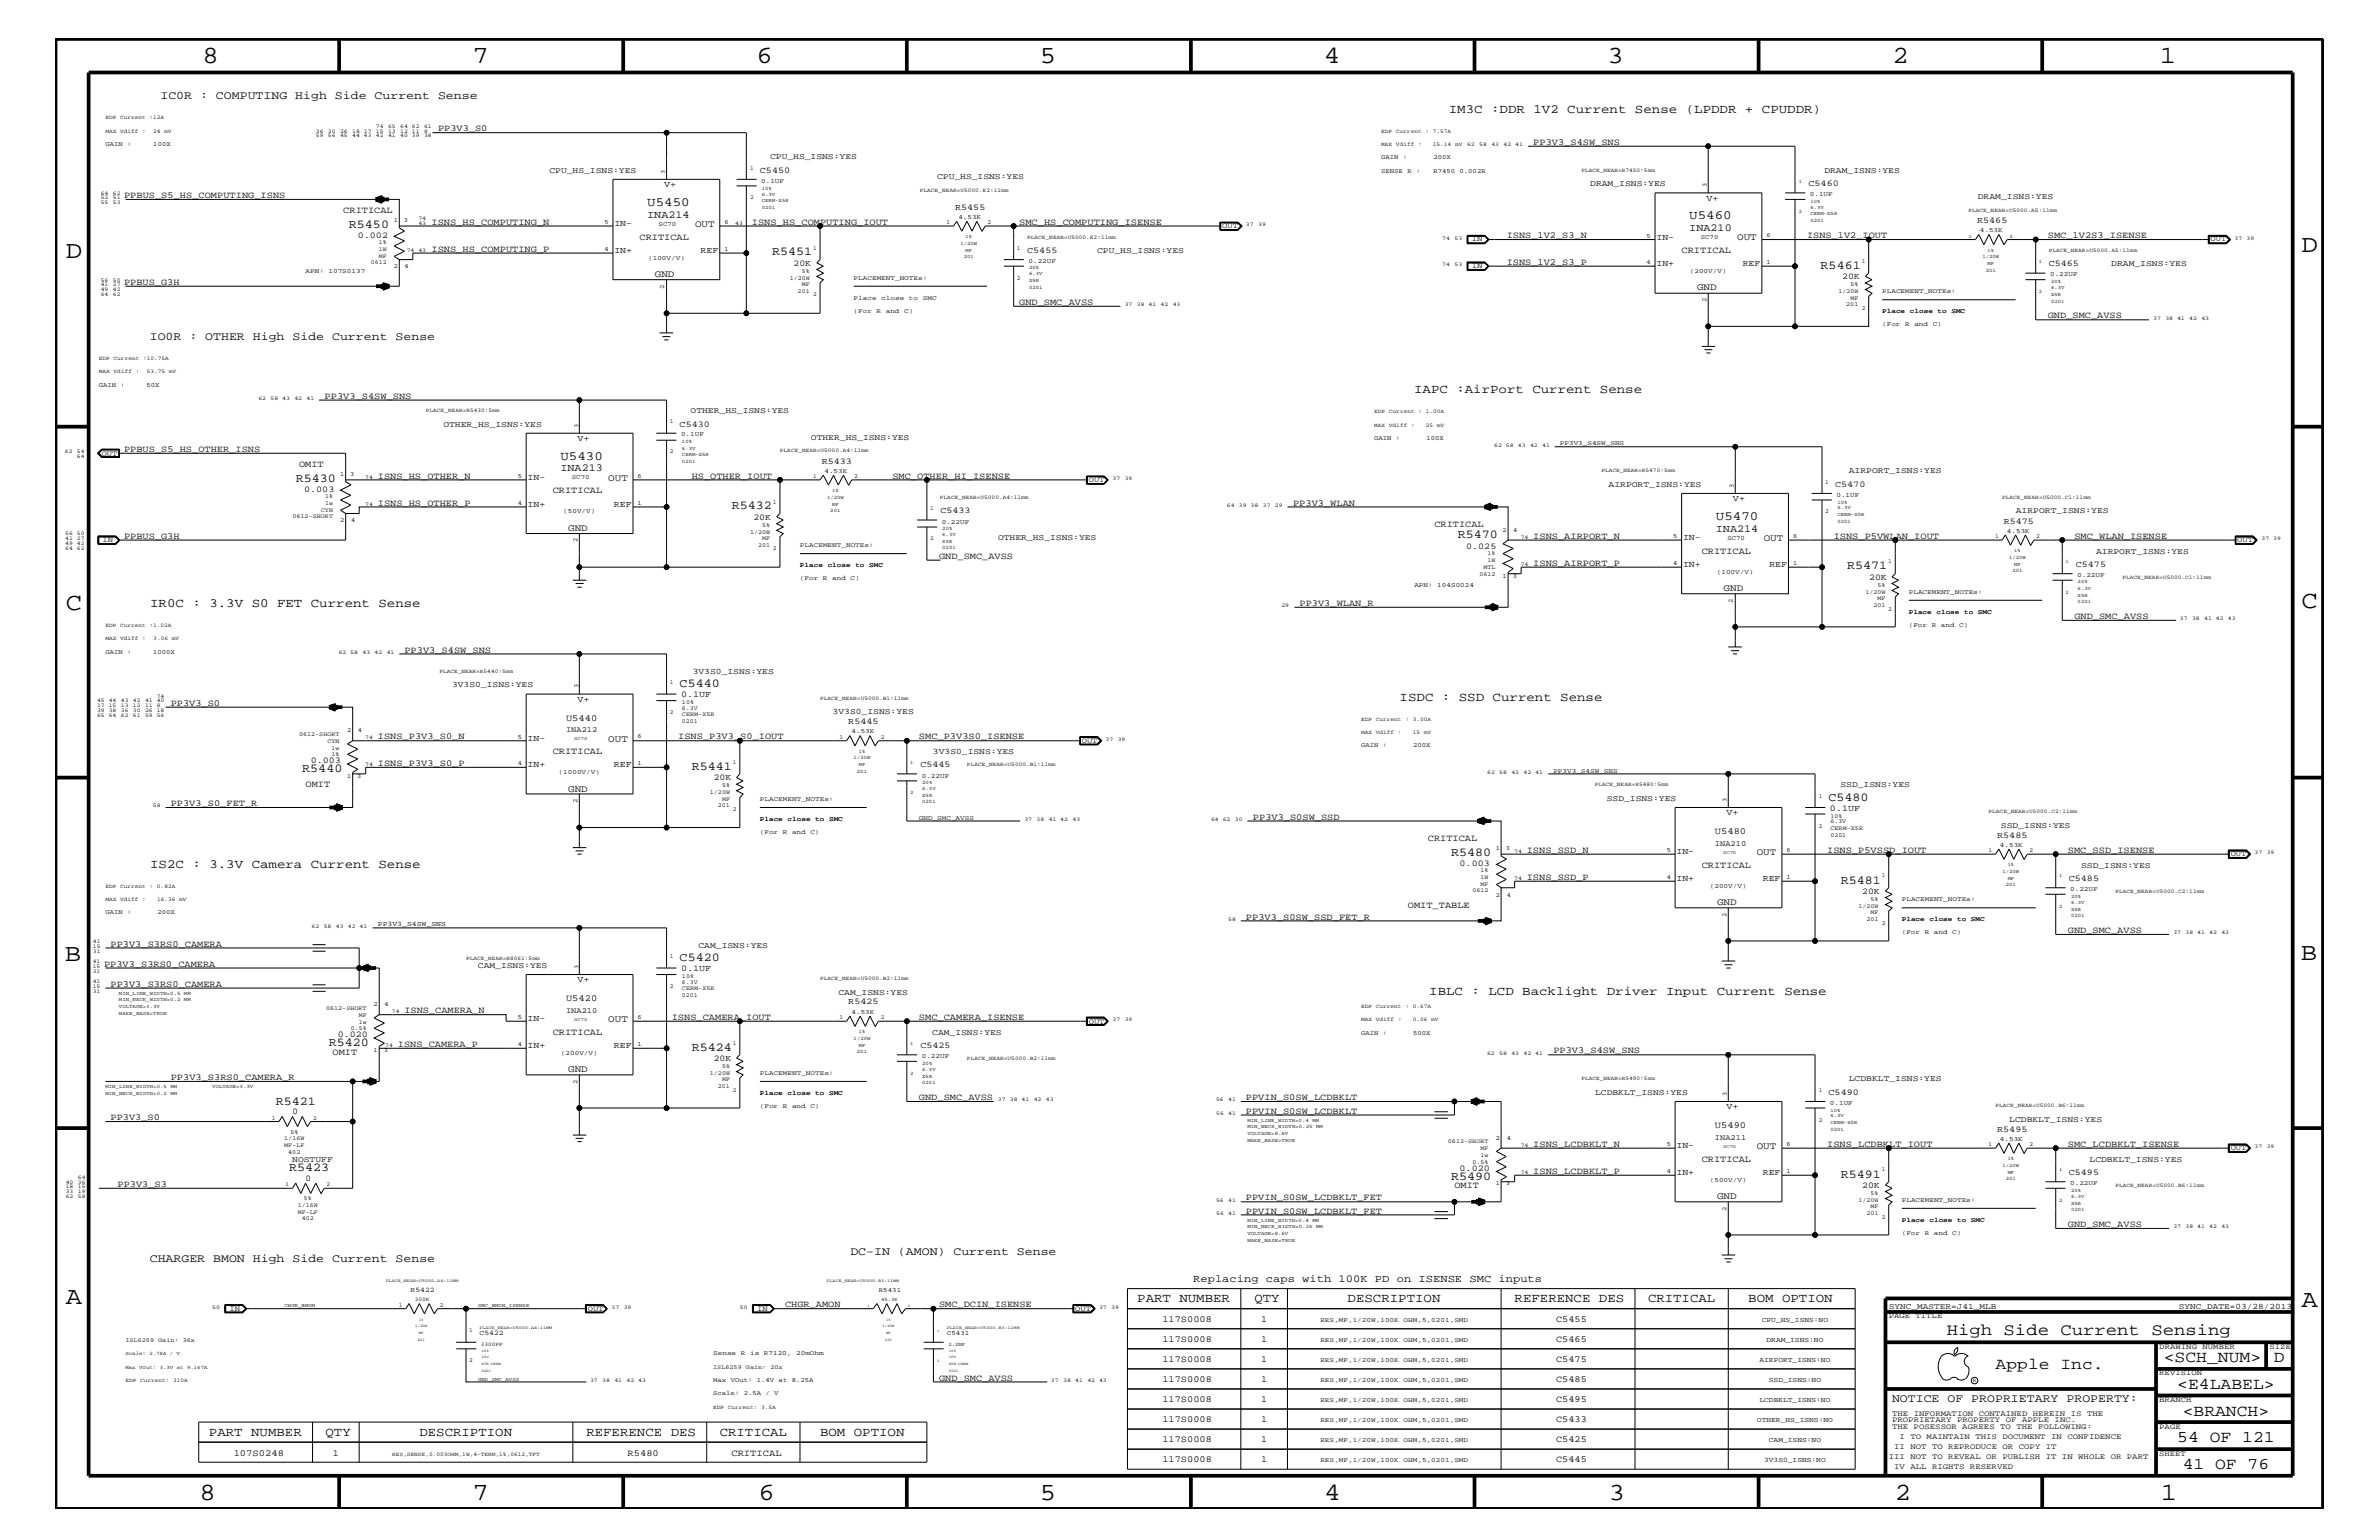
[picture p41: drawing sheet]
<svg xmlns="http://www.w3.org/2000/svg" width="432mm" height="279mm" viewBox="0 0 432 279" stroke-linecap="round" stroke-linejoin="round" font-family="sans-serif">
<defs><g id="words">
<g font-size="4.5">
<text x="36.7" y="11.5">8</text>
<text x="85.8" y="11.5">7</text>
<text x="137.3" y="11.5">6</text>
<text x="188.7" y="11.5">5</text>
<text x="240.3" y="11.5">4</text>
<text x="291.8" y="11.5">3</text>
<text x="343.5" y="11.5">2</text>
<text x="392" y="11.5">1</text>
<text x="11.9" y="46.8">D</text>
<text x="417.7" y="45.7">D</text>
<text x="11.9" y="110.6">C</text>
<text x="417.8" y="110.3">C</text>
<text x="11.8" y="174.3">B</text>
<text x="417.6" y="174.2">B</text>
<text x="11.9" y="236.7">A</text>
<text x="417.8" y="237.1">A</text>
<text x="36.2" y="272.1">8</text>
<text x="85.8" y="272.1">7</text>
<text x="137.7" y="272.1">6</text>
<text x="188.7" y="272.1">5</text>
<text x="240.4" y="272.1">4</text>
<text x="292" y="272.1">3</text>
<text x="343.9" y="272.1">2</text>
<text x="392.2" y="272.1">1</text>
</g>
<g font-size="3">
<text x="353.4" y="242.3">High Side Current Sensing</text>
<text x="362.2" y="248.4">Apple Inc.</text>
<text x="392.7" y="247.1">&lt;SCH_NUM&gt;</text>
<text x="395.2" y="252">&lt;E4LABEL&gt;</text>
<text x="412.7" y="247.1">D</text>
<text x="396.2" y="256.8">&lt;BRANCH&gt;</text>
<text x="395.2" y="261.6">54 OF 121</text>
<text x="396.2" y="266.6">41 OF 76</text>
</g>
<g font-size="2.3">
<text x="263" y="20.4">IM3C :DDR 1V2 Current Sense (LPDDR + CPUDDR)</text>
<text x="117.5" y="37.4">U5450</text>
<text x="306.6" y="39.8">U5460</text>
<text x="256.7" y="71.3">IAPC :AirPort Current Sense</text>
<text x="101.7" y="83.5">U5430</text>
<text x="311.4" y="94.3">U5470</text>
<text x="27.3" y="110.2">IR0C : 3.3V S0 FET Current Sense</text>
<text x="254" y="127.1">ISDC : SSD Current Sense</text>
<text x="27.3" y="157.4">IS2C : 3.3V Camera Current Sense</text>
<text x="259.4" y="180.5">IBLC : LCD Backlight Driver Input Current Sense</text>
<text x="206.4" y="236.2">PART NUMBER</text>
<text x="227.7" y="236.2">QTY</text>
<text x="244.6" y="236.2">DESCRIPTION</text>
<text x="274.9" y="236.2">REFERENCE DES</text>
<text x="299.1" y="236.2">CRITICAL</text>
<text x="317.3" y="236.2">BOM OPTION</text>
<text x="37.9" y="260.5">PART NUMBER</text>
<text x="59.1" y="260.5">QTY</text>
<text x="76.1" y="260.5">DESCRIPTION</text>
<text x="106.4" y="260.5">REFERENCE DES</text>
<text x="130.6" y="260.5">CRITICAL</text>
<text x="148.8" y="260.5">BOM OPTION</text>
</g>
<g font-size="2.2">
<text x="63.3" y="41.4">R5450</text>
<text x="140.1" y="46.3">R5451</text>
<text x="330.5" y="48.8">R5461</text>
<text x="53.7" y="87.5">R5430</text>
<text x="132.8" y="92.4">R5432</text>
<text x="264.6" y="97.6">R5470</text>
<text x="335.3" y="103.3">R5471</text>
<text x="123.4" y="124.7">C5440</text>
<text x="54.9" y="140.1">R5440</text>
<text x="125.6" y="139.7">R5441</text>
<text x="331.9" y="145.3">C5480</text>
<text x="263.4" y="155.4">R5480</text>
<text x="334.1" y="160.3">R5481</text>
<text x="123.4" y="174.4">C5420</text>
<text x="59.7" y="189.8">R5420</text>
<text x="125.6" y="190.6">R5424</text>
<text x="50" y="200.4">R5421</text>
<text x="52.5" y="212.5">R5423</text>
<text x="263.4" y="214.1">R5490</text>
<text x="334.1" y="213.6">R5491</text>
</g>
<g font-size="2.1">
<text x="29.1" y="18">IC0R : COMPUTING High Side Current Sense</text>
<text x="27.2" y="61.7">IO0R : OTHER High Side Current Sense</text>
<text x="154.3" y="227.7">DC-IN (AMON) Current Sense</text>
<text x="27.2" y="229">CHARGER BMON High Side Current Sense</text>
<text x="343.4" y="254.4">NOTICE OF PROPRIETARY PROPERTY:</text>
</g>
<g font-size="1.9">
<text x="117.5" y="39.5">INA214</text>
<text x="306.6" y="41.9">INA210</text>
<text x="101.7" y="85.5">INA213</text>
<text x="311.4" y="96.5">INA214</text>
<text x="216.6" y="232.6">Replacing caps with 100K PD on ISENSE SMC inputs</text>
</g>
<g font-size="1.8">
<text x="126.2" y="41.2">OUT</text>
<text x="315.3" y="43.6">OUT</text>
<text x="118.9" y="50.3">GND</text>
<text x="308" y="52.7">GND</text>
<text x="110.4" y="87.2">OUT</text>
<text x="103.1" y="96.4">GND</text>
<text x="320.1" y="98.2">OUT</text>
<text x="312.8" y="107.2">GND</text>
<text x="110.4" y="134.6">OUT</text>
<text x="103.1" y="143.6">GND</text>
<text x="318.9" y="155.1">OUT</text>
<text x="311.7" y="164.2">GND</text>
<text x="110.4" y="185.4">OUT</text>
<text x="103.1" y="194.5">GND</text>
<text x="318.9" y="208.5">OUT</text>
<text x="311.7" y="217.5">GND</text>
</g>
<g font-size="1.7">
<text x="79.5" y="23.8">PP3V3_S0</text>
<text x="278.3" y="26.3">PP3V3_S4SW_SNS</text>
<text x="22.5" y="35.9">PPBUS_S5_HS_COMPUTING_ISNS</text>
<text x="62.3" y="38.6">CRITICAL</text>
<text x="78.3" y="40.8">ISNS_HS_COMPUTING_N</text>
<text x="136.5" y="40.8">ISNS_HS_COMPUTING_IOUT</text>
<text x="185" y="40.8">SMC_HS_COMPUTING_ISENSE</text>
<text x="78.3" y="45.7">ISNS_HS_COMPUTING_P</text>
<text x="116.1" y="43.5">CRITICAL</text>
<text x="273.5" y="43.2">ISNS_1V2_S3_N</text>
<text x="305.2" y="45.9">CRITICAL</text>
<text x="328" y="43.2">ISNS_1V2_IOUT</text>
<text x="371.7" y="43.2">SMC_1V2S3_ISENSE</text>
<text x="22.5" y="51.7">PPBUS_G3H</text>
<text x="273.5" y="48">ISNS_1V2_S3_P</text>
<text x="185" y="55.3">GND_SMC_AVSS</text>
<text x="371.7" y="57.8">GND_SMC_AVSS</text>
<text x="58.9" y="72.3">PP3V3_S4SW_SNS</text>
<text x="22.5" y="82">PPBUS_S5_HS_OTHER_ISNS</text>
<text x="54.3" y="84.7">OMIT</text>
<text x="68.6" y="86.9">ISNS_HS_OTHER_N</text>
<text x="100.3" y="89.5">CRITICAL</text>
<text x="125.6" y="86.9">HS_OTHER_IOUT</text>
<text x="162" y="86.9">SMC_OTHER_HI_ISENSE</text>
<text x="68.6" y="91.7">ISNS_HS_OTHER_P</text>
<text x="234.7" y="91.7">PP3V3_WLAN</text>
<text x="260.3" y="95.6">CRITICAL</text>
<text x="22.5" y="97.7">PPBUS_G3H</text>
<text x="170.4" y="101.4">GND_SMC_AVSS</text>
<text x="278.3" y="97.7">ISNS_AIRPORT_N</text>
<text x="308.9" y="100.4">CRITICAL</text>
<text x="332.8" y="97.7">ISNS_P5VWLAN_IOUT</text>
<text x="376.5" y="97.7">SMC_WLAN_ISENSE</text>
<text x="278.3" y="102.6">ISNS_AIRPORT_P</text>
<text x="235.9" y="109.9">PP3V3_WLAN_R</text>
<text x="376.5" y="112.3">GND_SMC_AVSS</text>
<text x="73.4" y="118.4">PP3V3_S4SW_SNS</text>
<text x="31" y="128">PP3V3_S0</text>
<text x="102.7" y="130.8">U5440</text>
<text x="68.6" y="134.1">ISNS_P3V3_S0_N</text>
<text x="100.3" y="136.8">CRITICAL</text>
<text x="123.1" y="134.1">ISNS_P3V3_S0_IOUT</text>
<text x="166.8" y="134.1">SMC_P3V3S0_ISENSE</text>
<text x="55.5" y="142.9">OMIT</text>
<text x="68.6" y="139">ISNS_P3V3_S0_P</text>
<text x="31" y="146.2">PP3V3_S0_FET_R</text>
<text x="227.4" y="148.7">PP3V3_S0SW_SSD</text>
<text x="259.2" y="152.6">CRITICAL</text>
<text x="277.1" y="154.7">ISNS_SSD_N</text>
<text x="311.3" y="151.3">U5480</text>
<text x="331.6" y="154.7">ISNS_P5VSSD_IOUT</text>
<text x="375.3" y="154.7">SMC_SSD_ISENSE</text>
<text x="277.1" y="159.6">ISNS_SSD_P</text>
<text x="308.9" y="157.4">CRITICAL</text>
<text x="226.1" y="166.9">PP3V3_S0SW_SSD_FET_R</text>
<text x="255.5" y="164.7">OMIT_TABLE</text>
<text x="20.1" y="171.7">PP3V3_S3RS0_CAMERA</text>
<text x="375.3" y="169.3">GND_SMC_AVSS</text>
<text x="18.9" y="175.4">PP3V3_S3RS0_CAMERA</text>
<text x="20.1" y="179">PP3V3_S3RS0_CAMERA</text>
<text x="73.4" y="183.8">ISNS_CAMERA_N</text>
<text x="102.7" y="181.6">U5420</text>
<text x="121.9" y="185">ISNS_CAMERA_IOUT</text>
<text x="166.8" y="185">SMC_CAMERA_ISENSE</text>
<text x="60.4" y="191.4">OMIT</text>
<text x="72.2" y="189.9">ISNS_CAMERA_P</text>
<text x="100.3" y="187.7">CRITICAL</text>
<text x="281.9" y="191.1">PP3V3_S4SW_SNS</text>
<text x="31" y="195.9">PP3V3_S3RS0_CAMERA_R</text>
<text x="20.1" y="203.2">PP3V3_S0</text>
<text x="166.8" y="199.6">GND_SMC_AVSS</text>
<text x="226.1" y="199.6">PPVIN_S0SW_LCDBKLT</text>
<text x="226.1" y="202">PPVIN_S0SW_LCDBKLT</text>
<text x="278.3" y="208.1">ISNS_LCDBKLT_N</text>
<text x="311.3" y="204.7">U5490</text>
<text x="331.6" y="208.1">ISNS_LCDBKLT_IOUT</text>
<text x="375.3" y="208.1">SMC_LCDBKLT_ISENSE</text>
<text x="21.3" y="215.3">PP3V3_S3</text>
<text x="264" y="215.6">OMIT</text>
<text x="278.3" y="213">ISNS_LCDBKLT_P</text>
<text x="308.9" y="210.8">CRITICAL</text>
<text x="226.1" y="217.8">PPVIN_S0SW_LCDBKLT_FET</text>
<text x="226.1" y="220.2">PPVIN_S0SW_LCDBKLT_FET</text>
<text x="375.3" y="222.6">GND_SMC_AVSS</text>
<text x="142.5" y="237.2">CHGR_AMON</text>
<text x="170.4" y="237.2">SMC_DCIN_ISENSE</text>
<text x="211" y="239.9">117S0008</text>
<text x="228.9" y="239.9">1</text>
<text x="282.4" y="239.9">C5455</text>
<text x="211" y="243.5">117S0008</text>
<text x="228.9" y="243.5">1</text>
<text x="282.4" y="243.5">C5465</text>
<text x="170.4" y="250.6">GND_SMC_AVSS</text>
<text x="211" y="250.7">117S0008</text>
<text x="211" y="247.1">117S0008</text>
<text x="228.9" y="250.7">1</text>
<text x="228.9" y="247.1">1</text>
<text x="282.4" y="250.7">C5485</text>
<text x="282.4" y="247.1">C5475</text>
<text x="211" y="254.4">117S0008</text>
<text x="228.9" y="254.4">1</text>
<text x="282.4" y="254.4">C5495</text>
<text x="211" y="258">117S0008</text>
<text x="211" y="261.6">117S0008</text>
<text x="228.9" y="258">1</text>
<text x="228.9" y="261.6">1</text>
<text x="282.4" y="258">C5433</text>
<text x="282.4" y="261.6">C5425</text>
<text x="42.4" y="264.1">107S0248</text>
<text x="60.4" y="264.1">1</text>
<text x="113.9" y="264.1">R5480</text>
<text x="132.8" y="264.1">CRITICAL</text>
<text x="211" y="265.3">117S0008</text>
<text x="228.9" y="265.3">1</text>
<text x="282.4" y="265.3">C5445</text>
</g>
<g font-size="1.6">
<text x="120.6" y="34">V+</text>
<text x="137.9" y="31.4">C5450</text>
<text x="328.3" y="33.7">C5460</text>
<text x="111.5" y="41">IN-</text>
<text x="173.4" y="38">R5455</text>
<text x="309.7" y="36.4">V+</text>
<text x="358.9" y="40.4">R5465</text>
<text x="64.9" y="43.1">0.002</text>
<text x="111.5" y="45.9">IN+</text>
<text x="127.2" y="45.9">REF</text>
<text x="186.4" y="45.9">C5455</text>
<text x="300.7" y="43.5">IN-</text>
<text x="144" y="48.2">20K</text>
<text x="300.7" y="48.3">IN+</text>
<text x="316.3" y="48.3">REF</text>
<text x="334.3" y="50.7">20K</text>
<text x="371.9" y="48.3">C5465</text>
<text x="123.4" y="77.4">C5430</text>
<text x="104.8" y="80">V+</text>
<text x="55.2" y="89.2">0.003</text>
<text x="95.8" y="87.1">IN-</text>
<text x="149.1" y="84.1">R5433</text>
<text x="333.1" y="88.3">C5470</text>
<text x="95.8" y="92">IN+</text>
<text x="111.4" y="92">REF</text>
<text x="136.7" y="94.3">20K</text>
<text x="170.7" y="93.2">C5433</text>
<text x="314.5" y="91">V+</text>
<text x="363.7" y="95">R5475</text>
<text x="266.1" y="99.6">0.025</text>
<text x="305.5" y="98">IN-</text>
<text x="305.5" y="102.9">IN+</text>
<text x="321.2" y="102.9">REF</text>
<text x="339.3" y="105.2">20K</text>
<text x="376.8" y="102.9">C5475</text>
<text x="104.8" y="127.4">V+</text>
<text x="123.6" y="126.5">0.1UF</text>
<text x="154" y="131.3">R5445</text>
<text x="95.8" y="134.4">IN-</text>
<text x="56.4" y="138.4">0.003</text>
<text x="95.8" y="139.2">IN+</text>
<text x="111.4" y="139.2">REF</text>
<text x="129.5" y="141.5">20K</text>
<text x="167" y="139.2">C5445</text>
<text x="313.4" y="147.9">V+</text>
<text x="332.1" y="147.1">0.1UF</text>
<text x="304.3" y="155">IN-</text>
<text x="362.5" y="152">R5485</text>
<text x="264.9" y="157.1">0.003</text>
<text x="304.3" y="159.9">IN+</text>
<text x="320" y="159.9">REF</text>
<text x="375.5" y="159.9">C5485</text>
<text x="338" y="162.2">20K</text>
<text x="104.8" y="178.3">V+</text>
<text x="123.6" y="176.2">0.1UF</text>
<text x="95.8" y="185.3">IN-</text>
<text x="154" y="182.2">R5425</text>
<text x="61.3" y="188.1">0.020</text>
<text x="95.8" y="190.2">IN+</text>
<text x="111.4" y="190.2">REF</text>
<text x="167" y="190.2">C5425</text>
<text x="129.5" y="192.5">20K</text>
<text x="53.1" y="202.1">0</text>
<text x="313.4" y="201.3">V+</text>
<text x="331.9" y="198.7">C5490</text>
<text x="304.3" y="208.3">IN-</text>
<text x="362.5" y="205.3">R5495</text>
<text x="55.5" y="214.2">0</text>
<text x="264.9" y="212.4">0.020</text>
<text x="304.3" y="213.2">IN+</text>
<text x="320" y="213.2">REF</text>
<text x="338" y="215.5">20K</text>
<text x="375.5" y="213.2">C5495</text>
</g>
<g font-size="1.5">
<text x="139.8" y="28.9">CPU_HS_ISNS:YES</text>
<text x="99.7" y="31.4">CPU_HS_ISNS:YES</text>
<text x="170.1" y="32.5">CPU_HS_ISNS:YES</text>
<text x="288.6" y="33.7">DRAM_ISNS:YES</text>
<text x="331.1" y="31.4">DRAM_ISNS:YES</text>
<text x="359" y="36.2">DRAM_ISNS:YES</text>
<text x="199.1" y="45.9">CPU_HS_ISNS:YES</text>
<text x="383.2" y="48.3">DRAM_ISNS:YES</text>
<text x="80.5" y="77.4">OTHER_HS_ISNS:YES</text>
<text x="125.3" y="75">OTHER_HS_ISNS:YES</text>
<text x="147.2" y="79.9">OTHER_HS_ISNS:YES</text>
<text x="292" y="88.3">AIRPORT_ISNS:YES</text>
<text x="335.6" y="85.9">AIRPORT_ISNS:YES</text>
<text x="365.9" y="93.2">AIRPORT_ISNS:YES</text>
<text x="181.1" y="98">OTHER_HS_ISNS:YES</text>
<text x="380.4" y="100.4">AIRPORT_ISNS:YES</text>
<text x="82" y="124.7">3V3S0_ISNS:YES</text>
<text x="125.7" y="122.3">3V3S0_ISNS:YES</text>
<text x="151.1" y="129.6">3V3S0_ISNS:YES</text>
<text x="169.3" y="136.8">3V3S0_ISNS:YES</text>
<text x="334.1" y="142.9">SSD_ISNS:YES</text>
<text x="291.6" y="145.3">SSD_ISNS:YES</text>
<text x="363.2" y="150.1">SSD_ISNS:YES</text>
<text x="377.7" y="157.4">SSD_ISNS:YES</text>
<text x="126.8" y="172">CAM_ISNS:YES</text>
<text x="86.7" y="175.6">CAM_ISNS:YES</text>
<text x="152.2" y="180.5">CAM_ISNS:YES</text>
<text x="169.2" y="187.7">CAM_ISNS:YES</text>
<text x="335.6" y="196.2">LCDBKLT_ISNS:YES</text>
<text x="289.5" y="198.7">LCDBKLT_ISNS:YES</text>
<text x="364.7" y="203.5">LCDBKLT_ISNS:YES</text>
<text x="53" y="210.8">NOSTUFF</text>
<text x="379.3" y="210.8">LCDBKLT_ISNS:YES</text>
<text x="342.8" y="237.4">SYNC_MASTER=J41_MLB</text>
<text x="395.5" y="237.4">SYNC_DATE=03/28/2013</text>
</g>
<g font-size="1.4">
<text x="221.8" y="41.4">OUT</text>
<text x="267.1" y="43.8">IN</text>
<text x="401.2" y="43.8">OUT</text>
<text x="267.1" y="48.7">IN</text>
<text x="18.5" y="82.7">OUT</text>
<text x="197.6" y="87.5">OUT</text>
<text x="18.6" y="98.4">IN</text>
<text x="406.1" y="98.4">OUT</text>
<text x="102.7" y="132.8">INA212</text>
<text x="196.3" y="134.7">OUT</text>
<text x="311.3" y="153.4">INA210</text>
<text x="404.9" y="155.4">OUT</text>
<text x="102.7" y="183.8">INA210</text>
<text x="197.6" y="185.7">OUT</text>
<text x="311.3" y="206.8">INA211</text>
<text x="404.9" y="208.7">OUT</text>
<text x="41.7" y="237.8">IN</text>
<text x="106.7" y="237.8">OUT</text>
<text x="137.4" y="237.8">IN</text>
<text x="195.2" y="237.8">OUT</text>
<text x="342.8" y="239.2">PAGE TITLE</text>
<text x="391.9" y="244.7">DRAWING NUMBER</text>
<text x="411.9" y="244.7">SIZE</text>
<text x="391.9" y="249.5">REVISION</text>
<text x="343.4" y="256.8">THE INFORMATION CONTAINED HEREIN IS THE</text>
<text x="391.9" y="254.4">BRANCH</text>
<text x="343.4" y="259.3">THE POSESSOR AGREES TO THE FOLLOWING:</text>
<text x="343.4" y="258">PROPRIETARY PROPERTY OF APPLE INC.</text>
<text x="343.8" y="262.9">II NOT TO REPRODUCE OR COPY IT</text>
<text x="344.8" y="261.1">I TO MAINTAIN THIS DOCUMENT IN CONFIDENCE</text>
<text x="391.9" y="259.3">PAGE</text>
<text x="342.8" y="264.7">III NOT TO REVEAL OR PUBLISH IT IN WHOLE OR PART</text>
<text x="343.8" y="266.6">IV ALL RIGHTS RESERVED</text>
<text x="391.9" y="264.1">SHEET</text>
</g>
<g font-size="1.3">
<text x="68.6" y="168.1">PP3V3_S4SW_SNS</text>
<text x="74.5" y="234.4">R5422</text>
<text x="319.8" y="239.9">CPU_HS_ISNS:NO</text>
<text x="87" y="242.3">C5422</text>
<text x="320.6" y="243.5">DRAM_ISNS:NO</text>
<text x="319.4" y="247.1">AIRPORT_ISNS:NO</text>
<text x="321.1" y="250.7">SSD_ISNS:NO</text>
<text x="319.4" y="254.4">LCDBKLT_ISNS:NO</text>
<text x="318.9" y="258">OTHER_HS_ISNS:NO</text>
<text x="321.1" y="261.6">CAM_ISNS:NO</text>
<text x="320.2" y="265.3">3V3S0_ISNS:NO</text>
</g>
<g font-size="1.2">
<text x="19.1" y="26.5">GAIN :</text>
<text x="27.8" y="26.5">100X</text>
<text x="250.7" y="28.9">GAIN :</text>
<text x="260.2" y="28.9">200X</text>
<text x="120.7" y="31.6" transform="rotate(-90 120.7 31.6)">3</text>
<text x="138.2" y="33.1">0.1UF</text>
<text x="250.7" y="31.4">SENSE R :</text>
<text x="260.2" y="31.4">R7450 0.002R</text>
<text x="309.8" y="34" transform="rotate(-90 309.8 34)">3</text>
<text x="328.5" y="35.6">0.1UF</text>
<text x="71.5" y="40.3">1</text>
<text x="73.3" y="40.3">3</text>
<text x="109.7" y="40.7">5</text>
<text x="119.5" y="40.9">SC70</text>
<text x="131.5" y="40.6">6</text>
<text x="173.9" y="39.7">4.53K</text>
<text x="109.7" y="45.5">4</text>
<text x="117.6" y="47.1">(100V/V)</text>
<text x="131.5" y="45.5">1</text>
<text x="186.7" y="47.7">0.22UF</text>
<text x="298.9" y="47.9">4</text>
<text x="298.9" y="43.1">5</text>
<text x="308.7" y="43.4">SC70</text>
<text x="320.6" y="47.9">1</text>
<text x="320.6" y="43">6</text>
<text x="359.4" y="42.1">4.53K</text>
<text x="55.5" y="49.6">APN:</text>
<text x="59.6" y="49.6">107S0137</text>
<text x="71.5" y="48.7">2</text>
<text x="73.4" y="48.7">4</text>
<text x="120.6" y="52.4" transform="rotate(-90 120.6 52.4)">2</text>
<text x="154.9" y="50.7">PLACEMENT_NOTEs:</text>
<text x="306.7" y="49.6">(200V/V)</text>
<text x="341.6" y="53.2">PLACEMENT_NOTEs:</text>
<text x="372.1" y="50.2">0.22UF</text>
<text x="154.9" y="56.8">(For</text>
<text x="154.9" y="54.4">Place</text>
<text x="159.1" y="56.8">R</text>
<text x="160" y="54.4">close</text>
<text x="160.8" y="56.8">and</text>
<text x="164.1" y="56.8">C)</text>
<text x="165" y="54.4">to</text>
<text x="167.5" y="54.4">SMC</text>
<text x="309.7" y="54.8" transform="rotate(-90 309.7 54.8)">2</text>
<text x="341.6" y="56.8">Place</text>
<text x="341.6" y="59.2">(For</text>
<text x="345.8" y="59.2">R</text>
<text x="346.7" y="56.8">close</text>
<text x="347.5" y="59.2">and</text>
<text x="350.8" y="59.2">C)</text>
<text x="351.7" y="56.8">to</text>
<text x="354.2" y="56.8">SMC</text>
<text x="17.9" y="70.1">GAIN :</text>
<text x="26.6" y="70.1">50X</text>
<text x="105" y="77.7" transform="rotate(-90 105 77.7)">3</text>
<text x="123.6" y="79.2">0.1UF</text>
<text x="249.4" y="79.9">GAIN :</text>
<text x="258.9" y="79.9">100X</text>
<text x="283.1" y="80.8">PP3V3_S4SW_SNS</text>
<text x="61.7" y="86.4">1</text>
<text x="63.6" y="86.4">3</text>
<text x="94" y="86.7">5</text>
<text x="103.8" y="87">SC70</text>
<text x="115.7" y="86.6">6</text>
<text x="149.6" y="85.8">4.53K</text>
<text x="314.7" y="88.6" transform="rotate(-90 314.7 88.6)">3</text>
<text x="61.7" y="94.8">2</text>
<text x="63.8" y="94.8">4</text>
<text x="94" y="91.6">4</text>
<text x="102.2" y="93.2">(50V/V)</text>
<text x="115.7" y="91.6">1</text>
<text x="170.9" y="95">0.22UF</text>
<text x="333.3" y="90.1">0.1UF</text>
<text x="104.8" y="98.4" transform="rotate(-90 104.8 98.4)">2</text>
<text x="145.2" y="99.3">PLACEMENT_NOTEs:</text>
<text x="272.7" y="96.5">2</text>
<text x="274.7" y="96.5">4</text>
<text x="303.7" y="97.6">5</text>
<text x="313.5" y="97.9">SC70</text>
<text x="325.5" y="97.6">6</text>
<text x="364.3" y="96.7">4.53K</text>
<text x="145.2" y="105.3">(For</text>
<text x="145.2" y="102.9">Place</text>
<text x="149.4" y="105.3">R</text>
<text x="150.2" y="102.9">close</text>
<text x="151" y="105.3">and</text>
<text x="154.4" y="105.3">C)</text>
<text x="155.3" y="102.9">to</text>
<text x="157.8" y="102.9">SMC</text>
<text x="256.7" y="106.5">APN:</text>
<text x="260.9" y="106.5">104S0024</text>
<text x="272.7" y="104.8">1</text>
<text x="274.6" y="104.8">3</text>
<text x="303.7" y="102.5">4</text>
<text x="311.6" y="104.1">(100V/V)</text>
<text x="325.5" y="102.5">1</text>
<text x="346.5" y="107.7">PLACEMENT_NOTEs:</text>
<text x="377" y="104.7">0.22UF</text>
<text x="314.5" y="109.3" transform="rotate(-90 314.5 109.3)">2</text>
<text x="346.5" y="113.7">(For</text>
<text x="346.5" y="111.4">Place</text>
<text x="350.6" y="113.7">R</text>
<text x="351.5" y="111.4">close</text>
<text x="352.3" y="113.7">and</text>
<text x="355.6" y="113.7">C)</text>
<text x="356.5" y="111.4">to</text>
<text x="359" y="111.4">SMC</text>
<text x="19.1" y="118.6">GAIN :</text>
<text x="27.8" y="118.6">1000X</text>
<text x="105" y="124.9" transform="rotate(-90 105 124.9)">3</text>
<text x="63" y="132.8">2</text>
<text x="64.9" y="132.8">4</text>
<text x="94" y="134.1">5</text>
<text x="115.7" y="133.9">6</text>
<text x="154.6" y="133">4.53K</text>
<text x="247.1" y="135.6">GAIN :</text>
<text x="256.5" y="135.6">200X</text>
<text x="63" y="141.2">1</text>
<text x="64.9" y="141.2">3</text>
<text x="94" y="138.9">4</text>
<text x="101.4" y="140.4">(1000V/V)</text>
<text x="115.7" y="138.9">1</text>
<text x="167.3" y="141.1">0.22UF</text>
<text x="281.9" y="140.2">PP3V3_S4SW_SNS</text>
<text x="104.8" y="145.7" transform="rotate(-90 104.8 145.7)">2</text>
<text x="137.9" y="149">Place</text>
<text x="137.9" y="145.3">PLACEMENT_NOTEs:</text>
<text x="142.9" y="149">close</text>
<text x="148" y="149">to</text>
<text x="150.5" y="149">SMC</text>
<text x="166.8" y="148.7">GND_SMC_AVSS</text>
<text x="313.4" y="145.6" transform="rotate(-90 313.4 145.6)">3</text>
<text x="137.9" y="151.3">(For</text>
<text x="142.1" y="151.3">R</text>
<text x="143.8" y="151.3">and</text>
<text x="147.1" y="151.3">C)</text>
<text x="271.5" y="154.3">1</text>
<text x="273.3" y="154.3">3</text>
<text x="302.5" y="154.6">5</text>
<text x="324.3" y="154.5">6</text>
<text x="363" y="153.7">4.53K</text>
<text x="302.5" y="159.5">4</text>
<text x="310.3" y="161.1">(200V/V)</text>
<text x="324.3" y="159.5">1</text>
<text x="375.8" y="161.7">0.22UF</text>
<text x="19.1" y="165.9">GAIN :</text>
<text x="28.6" y="165.9">200X</text>
<text x="271.5" y="162.7">2</text>
<text x="273.5" y="162.7">4</text>
<text x="313.4" y="166.3" transform="rotate(-90 313.4 166.3)">2</text>
<text x="345.2" y="167.1">Place</text>
<text x="345.2" y="163.5">PLACEMENT_NOTEs:</text>
<text x="350.2" y="167.1">close</text>
<text x="355.2" y="167.1">to</text>
<text x="357.7" y="167.1">SMC</text>
<text x="345.2" y="169.5">(For</text>
<text x="349.4" y="169.5">R</text>
<text x="351" y="169.5">and</text>
<text x="354.4" y="169.5">C)</text>
<text x="105" y="175.9" transform="rotate(-90 105 175.9)">3</text>
<text x="67.8" y="182.5">2</text>
<text x="69.8" y="182.5">4</text>
<text x="94" y="184.9">5</text>
<text x="115.7" y="184.9">6</text>
<text x="154.6" y="184">4.53K</text>
<text x="67.8" y="190.9">1</text>
<text x="69.7" y="190.9">3</text>
<text x="94" y="189.8">4</text>
<text x="101.8" y="191.4">(200V/V)</text>
<text x="115.7" y="189.8">1</text>
<text x="167.3" y="192">0.22UF</text>
<text x="247.1" y="187.7">GAIN :</text>
<text x="256.5" y="187.7">500X</text>
<text x="104.8" y="196.6" transform="rotate(-90 104.8 196.6)">2</text>
<text x="137.9" y="195">PLACEMENT_NOTEs:</text>
<text x="137.9" y="198.7">Place</text>
<text x="137.9" y="201">(For</text>
<text x="142.1" y="201">R</text>
<text x="142.9" y="198.7">close</text>
<text x="143.8" y="201">and</text>
<text x="147.1" y="201">C)</text>
<text x="148" y="198.7">to</text>
<text x="150.5" y="198.7">SMC</text>
<text x="313.4" y="198.9" transform="rotate(-90 313.4 198.9)">3</text>
<text x="332.1" y="200.4">0.1UF</text>
<text x="271.5" y="206.8">2</text>
<text x="273.5" y="206.8">4</text>
<text x="302.5" y="208">5</text>
<text x="324.3" y="207.9">6</text>
<text x="363" y="207">4.53K</text>
<text x="271.5" y="215.1">1</text>
<text x="273.3" y="215.1">3</text>
<text x="302.5" y="212.8">4</text>
<text x="310.3" y="214.4">(500V/V)</text>
<text x="324.3" y="212.8">1</text>
<text x="375.8" y="215">0.22UF</text>
<text x="313.4" y="219.7" transform="rotate(-90 313.4 219.7)">2</text>
<text x="345.2" y="221.7">Place</text>
<text x="345.2" y="218">PLACEMENT_NOTEs:</text>
<text x="350.2" y="221.7">close</text>
<text x="355.2" y="221.7">to</text>
<text x="357.7" y="221.7">SMC</text>
<text x="345.2" y="224.1">(For</text>
<text x="349.4" y="224.1">R</text>
<text x="351" y="224.1">and</text>
<text x="354.4" y="224.1">C)</text>
<text x="159.5" y="234.4">R5431</text>
<text x="239.6" y="239.9">RES,MF,1/20W,100K</text>
<text x="254.7" y="239.9">OHM,5,0201,SMD</text>
<text x="129.5" y="245.9">Sense</text>
<text x="134.5" y="245.9">R</text>
<text x="136.1" y="245.9">is</text>
<text x="138.7" y="245.9">R7120,</text>
<text x="144.5" y="245.9">20mOhm</text>
<text x="171.9" y="242.3">C5431</text>
<text x="239.6" y="243.5">RES,MF,1/20W,100K</text>
<text x="254.7" y="243.5">OHM,5,0201,SMD</text>
<text x="129.5" y="250.7">Max VOut: 1.4V at 8.25A</text>
<text x="239.6" y="250.7">RES,MF,1/20W,100K</text>
<text x="239.6" y="247.1">RES,MF,1/20W,100K</text>
<text x="254.7" y="250.7">OHM,5,0201,SMD</text>
<text x="254.7" y="247.1">OHM,5,0201,SMD</text>
<text x="129.5" y="253.2">Scale: 2.5A / V</text>
<text x="239.6" y="254.4">RES,MF,1/20W,100K</text>
<text x="254.7" y="254.4">OHM,5,0201,SMD</text>
<text x="239.6" y="258">RES,MF,1/20W,100K</text>
<text x="239.6" y="261.6">RES,MF,1/20W,100K</text>
<text x="254.7" y="258">OHM,5,0201,SMD</text>
<text x="254.7" y="261.6">OHM,5,0201,SMD</text>
<text x="239.6" y="265.3">RES,MF,1/20W,100K</text>
<text x="254.7" y="265.3">OHM,5,0201,SMD</text>
</g>
<g font-size="1.1">
<text x="136.1" y="30.8">1</text>
<text x="136.1" y="36.2">2</text>
<text x="171.8" y="40.7">1</text>
<text x="179.2" y="40.7">2</text>
<text x="67.3" y="47.9">0612</text>
<text x="68.7" y="46.8">MF</text>
<text x="68.7" y="45.5">1W</text>
<text x="68.7" y="44.3">1%</text>
<text x="147.6" y="45.3">1</text>
<text x="184.6" y="45.3">1</text>
<text x="337.9" y="47.7">1</text>
<text x="143.3" y="50.7">1/20W</text>
<text x="144.8" y="53.2">201</text>
<text x="145.5" y="51.9">MF</text>
<text x="145.5" y="49.6">5%</text>
<text x="147.6" y="53.8">2</text>
<text x="184.6" y="50.7">2</text>
<text x="333.7" y="53.2">1/20W</text>
<text x="335.9" y="51.9">5%</text>
<text x="335.1" y="55.6">201</text>
<text x="335.9" y="54.4">MF</text>
<text x="337.9" y="56.2">2</text>
<text x="121.6" y="76.8">1</text>
<text x="121.6" y="82.2">2</text>
<text x="147.6" y="86.7">1</text>
<text x="155" y="86.7">2</text>
<text x="331.3" y="87.7">1</text>
<text x="53.1" y="94">0612-SHORT</text>
<text x="58.3" y="92.8">CYN</text>
<text x="59" y="90.4">1%</text>
<text x="59" y="91.6">1w</text>
<text x="138.3" y="95.6">5%</text>
<text x="140.3" y="91.4">1</text>
<text x="168.8" y="92.6">1</text>
<text x="331.3" y="93.2">2</text>
<text x="136.1" y="96.8">1/20W</text>
<text x="137.6" y="99.3">201</text>
<text x="138.3" y="98">MF</text>
<text x="140.3" y="99.9">2</text>
<text x="168.8" y="98">2</text>
<text x="270" y="100.8">1%</text>
<text x="362.1" y="97.6">1</text>
<text x="369.6" y="97.6">2</text>
<text x="268.6" y="104.4">0612</text>
<text x="269.2" y="103.2">MTL</text>
<text x="270" y="102.1">1W</text>
<text x="338.6" y="107.7">1/20W</text>
<text x="340.8" y="106.5">5%</text>
<text x="342.7" y="102.2">1</text>
<text x="340" y="110.2">201</text>
<text x="340.8" y="108.9">MF</text>
<text x="342.7" y="110.8">2</text>
<text x="121.6" y="124.1">1</text>
<text x="121.6" y="129.6">2</text>
<text x="123.8" y="131.3">0201</text>
<text x="123.8" y="128.8">6.3V</text>
<text x="123.8" y="127.7">10%</text>
<text x="123.8" y="130">CERM-X5R</text>
<text x="54.3" y="133.5">0612-SHORT</text>
<text x="59.4" y="134.7">CYN</text>
<text x="60.2" y="136">1w</text>
<text x="60.2" y="137.2">1%</text>
<text x="152.4" y="134.1">1</text>
<text x="159.9" y="134.1">2</text>
<text x="131.1" y="142.9">5%</text>
<text x="133" y="138.6">1</text>
<text x="128.9" y="144">1/20W</text>
<text x="130.3" y="146.5">201</text>
<text x="131.1" y="145.3">MF</text>
<text x="133" y="147.1">2</text>
<text x="330.1" y="144.7">1</text>
<text x="332.2" y="148.4">10%</text>
<text x="332.2" y="149.4">6.3V</text>
<text x="330.1" y="150.1">2</text>
<text x="332.2" y="150.7">CERM-X5R</text>
<text x="332.2" y="151.8">0201</text>
<text x="360.9" y="154.6">1</text>
<text x="368.4" y="154.6">2</text>
<text x="267.3" y="161.9">0612</text>
<text x="268.7" y="160.7">MF</text>
<text x="268.7" y="159.5">1W</text>
<text x="268.7" y="158.3">1%</text>
<text x="341.5" y="159.2">1</text>
<text x="337.3" y="164.7">1/20W</text>
<text x="338.8" y="167.1">201</text>
<text x="339.5" y="165.9">MF</text>
<text x="339.5" y="163.5">5%</text>
<text x="341.5" y="167.8">2</text>
<text x="121.6" y="173.8">1</text>
<text x="121.6" y="179.3">2</text>
<text x="123.8" y="178.5">6.3V</text>
<text x="123.8" y="177.4">10%</text>
<text x="123.8" y="179.7">CERM-X5R</text>
<text x="59.2" y="183.2">0612-SHORT</text>
<text x="65.1" y="185.7">1w</text>
<text x="65.1" y="184.4">MF</text>
<text x="123.8" y="181">0201</text>
<text x="152.4" y="184.9">1</text>
<text x="159.9" y="184.9">2</text>
<text x="63.7" y="186.9">0.5%</text>
<text x="133" y="189.5">1</text>
<text x="128.9" y="195">1/20W</text>
<text x="130.3" y="197.4">201</text>
<text x="131.1" y="193.7">5%</text>
<text x="131.1" y="196.2">MF</text>
<text x="49.4" y="203.1">1</text>
<text x="56.8" y="203.1">2</text>
<text x="133" y="198.1">2</text>
<text x="330.1" y="203.5">2</text>
<text x="330.1" y="198.1">1</text>
<text x="51.6" y="208.1">MF-LF</text>
<text x="51.6" y="206.9">1/16W</text>
<text x="52.3" y="209.3">402</text>
<text x="52.7" y="205.7">5%</text>
<text x="262.8" y="207.5">0612-SHORT</text>
<text x="268.7" y="208.7">MF</text>
<text x="268.7" y="209.9">1w</text>
<text x="360.9" y="208">1</text>
<text x="368.4" y="208">2</text>
<text x="51.8" y="215.3">1</text>
<text x="59.3" y="215.3">2</text>
<text x="267.3" y="211.1">0.5%</text>
<text x="341.5" y="212.5">1</text>
<text x="54.1" y="220.2">MF-LF</text>
<text x="54.1" y="219">1/16W</text>
<text x="54.8" y="221.4">402</text>
<text x="55.2" y="217.8">5%</text>
<text x="337.3" y="218">1/20W</text>
<text x="338.8" y="220.4">201</text>
<text x="339.5" y="216.9">5%</text>
<text x="339.5" y="219.2">MF</text>
<text x="341.5" y="221.1">2</text>
<text x="72.4" y="237.1">1</text>
<text x="79.8" y="237.1">2</text>
<text x="22.8" y="243.5">ISL6259 Gain: 36x</text>
<text x="85.2" y="241.7">1</text>
<text x="85.2" y="247.1">2</text>
<text x="129.5" y="248.4">ISL6259 Gain: 20x</text>
</g>
<g font-size="1">
<text x="19.1" y="21.6">EDP Current :12A</text>
<text x="68.2" y="23.2">74</text>
<text x="70.4" y="23.2">65</text>
<text x="72.6" y="23.2">64 62</text>
<text x="77" y="23.2">61</text>
<text x="19.1" y="24.1">MAX Vdiff :</text>
<text x="27.8" y="24.1">24 mV</text>
<text x="57.3" y="24.9">59</text>
<text x="57.3" y="24.1">36</text>
<text x="59.5" y="24.9">56</text>
<text x="59.5" y="24.1">30</text>
<text x="61.7" y="24.9">45</text>
<text x="61.7" y="24.1">26</text>
<text x="63.9" y="24.9">44 43</text>
<text x="63.9" y="24.1">18 17</text>
<text x="68.2" y="24.9">42</text>
<text x="68.2" y="24.1">15</text>
<text x="70.4" y="24.9">41</text>
<text x="70.4" y="24.1">13</text>
<text x="72.6" y="24.9">40 39</text>
<text x="72.6" y="24.1">12 11</text>
<text x="77" y="24.1">8</text>
<text x="77" y="24.9">38</text>
<text x="250.7" y="26.5">MAX Vdiff :</text>
<text x="250.7" y="24.1">EDP Current : 7.57A</text>
<text x="260.1" y="26.5">15.14 mV</text>
<text x="266.3" y="26.5">62</text>
<text x="268.5" y="26.5">58</text>
<text x="270.7" y="26.5">43</text>
<text x="272.9" y="26.5">42 41</text>
<text x="18.3" y="35.3">64</text>
<text x="20.5" y="35.3">62</text>
<text x="167" y="34.8">PLACE_NEAR=U5000.E2:11mm</text>
<text x="287" y="31.2">PLACE_NEAR=R7450:5mm</text>
<text x="18.3" y="36.2">52</text>
<text x="18.3" y="37">55</text>
<text x="20.5" y="36.2">51</text>
<text x="20.5" y="37">53</text>
<text x="75.9" y="40.8">43</text>
<text x="75.9" y="39.9">74</text>
<text x="133.4" y="40.8">43</text>
<text x="226.1" y="41">37</text>
<text x="228.4" y="41">39</text>
<text x="357.3" y="38.4">PLACE_NEAR=U5000.A5:11mm</text>
<text x="73.8" y="45.7">74 43</text>
<text x="186.4" y="43.3">PLACE_NEAR=U5000.E2:11mm</text>
<text x="261.8" y="43.5">74</text>
<text x="264" y="43.5">53</text>
<text x="371.9" y="45.7">PLACE_NEAR=U5000.A5:11mm</text>
<text x="405.6" y="43.5">37</text>
<text x="407.8" y="43.5">39</text>
<text x="18.3" y="51.9">41</text>
<text x="18.3" y="52.9">49</text>
<text x="18.3" y="51.1">56</text>
<text x="18.3" y="53.7">64</text>
<text x="20.5" y="51.9">27</text>
<text x="20.5" y="52.9">42</text>
<text x="20.5" y="51.1">50</text>
<text x="20.5" y="53.7">62</text>
<text x="261.8" y="48.3">74</text>
<text x="264" y="48.3">53</text>
<text x="204.1" y="55.6">37</text>
<text x="206.3" y="55.6">38 41</text>
<text x="210.7" y="55.6">42</text>
<text x="212.9" y="55.6">43</text>
<text x="390.8" y="58">37</text>
<text x="393" y="58">38 41</text>
<text x="397.4" y="58">42</text>
<text x="399.6" y="58">43</text>
<text x="17.9" y="65.3">EDP Current :10.75A</text>
<text x="17.9" y="67.7">MAX Vdiff :</text>
<text x="26.6" y="67.7">53.75 mV</text>
<text x="46.9" y="72.6">62</text>
<text x="49.1" y="72.6">58 43</text>
<text x="53.4" y="72.6">42</text>
<text x="55.6" y="72.6">41</text>
<text x="77.3" y="74.8">PLACE_NEAR=R5430:5mm</text>
<text x="249.4" y="77.4">MAX Vdiff :</text>
<text x="249.4" y="75">EDP Current : 1.00A</text>
<text x="258.8" y="77.4">25 mV</text>
<text x="11.8" y="82.2">62</text>
<text x="14" y="82.2">54</text>
<text x="14" y="83.2">64</text>
<text x="141.6" y="82.1">PLACE_NEAR=U5000.A4:11mm</text>
<text x="271.2" y="81.1">62 58</text>
<text x="275.5" y="81.1">43</text>
<text x="277.7" y="81.1">42</text>
<text x="279.9" y="81.1">41</text>
<text x="66.3" y="86.9">74</text>
<text x="201.9" y="87.1">37</text>
<text x="204.1" y="87.1">39</text>
<text x="290.7" y="85.7">PLACE_NEAR=R5470:5mm</text>
<text x="66.3" y="91.7">74</text>
<text x="170.6" y="90.5">PLACE_NEAR=U5000.A4:11mm</text>
<text x="222.7" y="92">64</text>
<text x="224.9" y="92">39 38</text>
<text x="229.2" y="92">37</text>
<text x="231.4" y="92">29</text>
<text x="363.4" y="90.5">PLACE_NEAR=U5000.C1:11mm</text>
<text x="11.9" y="98">41 27</text>
<text x="11.9" y="98.9">49 42</text>
<text x="11.9" y="97.1">56 50</text>
<text x="11.9" y="99.8">64 62</text>
<text x="276" y="97.7">74</text>
<text x="410.5" y="98">37 39</text>
<text x="276" y="102.6">74</text>
<text x="385.2" y="105.1">PLACE_NEAR=U5000.C1:11mm</text>
<text x="19.1" y="113.7">EDP Current :1.02A</text>
<text x="232.6" y="110.2">29</text>
<text x="395.7" y="112.6">37</text>
<text x="397.9" y="112.6">38</text>
<text x="400.1" y="112.6">41 42</text>
<text x="404.4" y="112.6">43</text>
<text x="19.1" y="116.2">MAX Vdiff :</text>
<text x="27.8" y="116.2">3.06 mV</text>
<text x="61.5" y="118.6">62 58</text>
<text x="65.8" y="118.6">43</text>
<text x="68" y="118.6">42</text>
<text x="70.2" y="118.6">41</text>
<text x="79.8" y="122">PLACE_NEAR=R5440:5mm</text>
<text x="17.6" y="128.3">17 15</text>
<text x="17.6" y="129.2">39 38</text>
<text x="17.6" y="127.5">45 44</text>
<text x="17.6" y="130.1">65 64</text>
<text x="21.9" y="128.3">13</text>
<text x="21.9" y="129.2">36</text>
<text x="21.9" y="127.5">43</text>
<text x="21.9" y="130.1">62</text>
<text x="24.1" y="128.3">12</text>
<text x="24.1" y="129.2">30</text>
<text x="24.1" y="127.5">42</text>
<text x="24.1" y="130.1">61</text>
<text x="26.3" y="128.3">11 8</text>
<text x="26.3" y="129.2">26 18</text>
<text x="26.3" y="127.5">41 40</text>
<text x="26.3" y="130.1">59 56</text>
<text x="28.4" y="126.6">74</text>
<text x="148.8" y="126.9">PLACE_NEAR=U5000.B1:11mm</text>
<text x="247.1" y="130.8">EDP Current : 3.00A</text>
<text x="66.3" y="134.1">74</text>
<text x="200.7" y="134.4">37</text>
<text x="202.9" y="134.4">39</text>
<text x="247.1" y="133.2">MAX Vdiff :</text>
<text x="256.4" y="133.2">15 mV</text>
<text x="66.3" y="139">74</text>
<text x="175.5" y="139.1">PLACE_NEAR=U5000.B1:11mm</text>
<text x="269.9" y="140.4">62</text>
<text x="272.1" y="140.4">58</text>
<text x="274.3" y="140.4">43</text>
<text x="276.5" y="140.4">42 41</text>
<text x="289.5" y="142.7">PLACE_NEAR=R5480:5mm</text>
<text x="27.8" y="146.5">58</text>
<text x="185.9" y="149">37</text>
<text x="188.1" y="149">38</text>
<text x="190.3" y="149">41 42</text>
<text x="194.7" y="149">43</text>
<text x="219.8" y="149">64 62</text>
<text x="224.1" y="149">30</text>
<text x="360.9" y="147.5">PLACE_NEAR=U5000.C2:11mm</text>
<text x="274.8" y="154.7">74</text>
<text x="409.2" y="155">37</text>
<text x="411.4" y="155">39</text>
<text x="19.1" y="161.1">EDP Current : 0.82A</text>
<text x="274.8" y="159.6">74</text>
<text x="19.1" y="163.5">MAX Vdiff :</text>
<text x="28.5" y="163.5">16.36 mV</text>
<text x="222.9" y="167.1">58</text>
<text x="384" y="162.1">PLACE_NEAR=U5000.C2:11mm</text>
<text x="16.8" y="172">15</text>
<text x="16.8" y="172.8">31</text>
<text x="16.8" y="171.1">41</text>
<text x="56.5" y="168.3">62</text>
<text x="58.7" y="168.3">58</text>
<text x="61" y="168.3">43</text>
<text x="63.2" y="168.3">42 41</text>
<text x="394.5" y="169.5">37</text>
<text x="396.7" y="169.5">38 41</text>
<text x="401" y="169.5">42</text>
<text x="403.2" y="169.5">43</text>
<text x="16.8" y="175.6">15</text>
<text x="16.8" y="176.5">31</text>
<text x="16.8" y="174.7">41</text>
<text x="16.8" y="179.3">15</text>
<text x="16.8" y="178.3">41</text>
<text x="84.6" y="174.2">PLACE_NEAR=R8061:5mm</text>
<text x="148.8" y="177.8">PLACE_NEAR=U5000.B2:11mm</text>
<text x="16.8" y="180.1">31</text>
<text x="71.1" y="183.8">74</text>
<text x="201.9" y="185.3">37</text>
<text x="204.1" y="185.3">39</text>
<text x="247.1" y="182.9">EDP Current : 0.67A</text>
<text x="247.1" y="185.3">MAX Vdiff :</text>
<text x="256.4" y="185.3">0.06 mV</text>
<text x="69.9" y="189.9">74</text>
<text x="269.9" y="191.4">62</text>
<text x="272.1" y="191.4">58</text>
<text x="274.3" y="191.4">43</text>
<text x="276.5" y="191.4">42 41</text>
<text x="175.5" y="192.4">PLACE_NEAR=U5000.B2:11mm</text>
<text x="287" y="196">PLACE_NEAR=R5490:5mm</text>
<text x="181.1" y="199.8">37</text>
<text x="183.3" y="199.8">38 41</text>
<text x="187.6" y="199.8">42</text>
<text x="189.8" y="199.8">43</text>
<text x="220.7" y="199.8">56</text>
<text x="220.7" y="202.3">56</text>
<text x="222.9" y="199.8">41</text>
<text x="222.9" y="202.3">41</text>
<text x="362.2" y="200.9">PLACE_NEAR=U5000.B6:11mm</text>
<text x="276" y="208.1">74</text>
<text x="409.2" y="208.3">37</text>
<text x="411.4" y="208.3">39</text>
<text x="11.9" y="215.6">18</text>
<text x="11.9" y="214.7">40</text>
<text x="14.1" y="215.6">15</text>
<text x="14.1" y="214.7">36</text>
<text x="14.1" y="213.9">64</text>
<text x="276" y="213">74</text>
<text x="384" y="215.4">PLACE_NEAR=U5000.B6:11mm</text>
<text x="11.9" y="216.5">33</text>
<text x="11.9" y="217.4">62</text>
<text x="14.1" y="216.5">19</text>
<text x="14.1" y="217.4">58</text>
<text x="220.7" y="218">56</text>
<text x="220.7" y="220.4">56</text>
<text x="222.9" y="218">41</text>
<text x="222.9" y="220.4">41</text>
<text x="394.5" y="222.9">37</text>
<text x="396.7" y="222.9">38 41</text>
<text x="401" y="222.9">42</text>
<text x="403.2" y="222.9">43</text>
<text x="38.5" y="237.4">50</text>
<text x="75.3" y="236.1">300K</text>
<text x="111" y="237.4">37</text>
<text x="113.2" y="237.4">39</text>
<text x="134.3" y="237.4">50</text>
<text x="199.5" y="237.4">37</text>
<text x="201.7" y="237.4">39</text>
<text x="87.3" y="244.1">3300PF</text>
<text x="22.8" y="250.7">EDP Current: 310A</text>
<text x="107.1" y="250.7">37</text>
<text x="109.3" y="250.7">38</text>
<text x="111.5" y="250.7">41</text>
<text x="113.7" y="250.7">42 43</text>
<text x="190.8" y="250.7">37</text>
<text x="193" y="250.7">38</text>
<text x="195.2" y="250.7">41</text>
<text x="197.4" y="250.7">42 43</text>
<text x="358.1" y="250.7">R</text>
<text x="129.5" y="255.6">EDP Current: 3.5A</text>
<text x="71.2" y="264.1">RES,SENSE,0.003OHM,1W,4-TERM,1%,0612,TFT</text>
</g>
<g font-size=".9">
<text x="138.3" y="34.4">10%</text>
<text x="138.3" y="35.5">6.3V</text>
<text x="326.5" y="33.1">1</text>
<text x="138.3" y="37.9">0201</text>
<text x="138.3" y="36.7">CERM-X5R</text>
<text x="326.5" y="38.6">2</text>
<text x="328.6" y="36.8">10%</text>
<text x="328.6" y="40.3">0201</text>
<text x="328.6" y="39.1">CERM-X5R</text>
<text x="328.6" y="37.9">6.3V</text>
<text x="174.3" y="44.4">1/20W</text>
<text x="174.9" y="46.8">201</text>
<text x="175.3" y="43.2">1%</text>
<text x="175.3" y="45.7">MF</text>
<text x="357.4" y="43.1">1</text>
<text x="359.8" y="46.8">1/20W</text>
<text x="360.8" y="45.7">1%</text>
<text x="364.7" y="43.1">2</text>
<text x="370.1" y="47.7">1</text>
<text x="186.8" y="50">6.3V</text>
<text x="186.8" y="52.4">0201</text>
<text x="186.8" y="51.3">X5R</text>
<text x="186.8" y="48.9">20%</text>
<text x="360.4" y="49.3">201</text>
<text x="360.8" y="48">MF</text>
<text x="370.1" y="53.2">2</text>
<text x="372.3" y="53.6">X5R</text>
<text x="372.3" y="52.4">6.3V</text>
<text x="372.3" y="51.3">20%</text>
<text x="372.3" y="54.9">0201</text>
<text x="123.8" y="80.5">10%</text>
<text x="123.8" y="82.7">CERM-X5R</text>
<text x="123.8" y="83.9">0201</text>
<text x="123.8" y="81.6">6.3V</text>
<text x="151" y="89.3">1%</text>
<text x="150.1" y="90.5">1/20W</text>
<text x="150.7" y="92.9">201</text>
<text x="151" y="91.7">MF</text>
<text x="333.5" y="94.9">0201</text>
<text x="333.5" y="93.7">CERM-X5R</text>
<text x="333.5" y="92.4">6.3V</text>
<text x="333.5" y="91.4">10%</text>
<text x="171" y="99.7">0201</text>
<text x="171" y="97.3">6.3V</text>
<text x="171" y="96.2">20%</text>
<text x="171" y="98.5">X5R</text>
<text x="364.7" y="101.4">1/20W</text>
<text x="365.6" y="100.2">1%</text>
<text x="365.3" y="103.8">201</text>
<text x="365.6" y="102.6">MF</text>
<text x="374.9" y="107.7">2</text>
<text x="374.9" y="102.2">1</text>
<text x="377.1" y="107">6.3V</text>
<text x="377.1" y="105.9">20%</text>
<text x="377.1" y="109.4">0201</text>
<text x="377.1" y="108.2">X5R</text>
<text x="154.9" y="137.8">1/20W</text>
<text x="155.9" y="136.6">1%</text>
<text x="155.5" y="140.2">201</text>
<text x="155.9" y="139">MF</text>
<text x="165.2" y="138.6">1</text>
<text x="167.4" y="142.3">20%</text>
<text x="167.4" y="143.4">6.3V</text>
<text x="165.2" y="144">2</text>
<text x="167.4" y="144.6">X5R</text>
<text x="167.4" y="145.7">0201</text>
<text x="363.5" y="158.4">1/20W</text>
<text x="364.1" y="160.8">201</text>
<text x="364.4" y="157.2">1%</text>
<text x="364.4" y="159.6">MF</text>
<text x="373.7" y="159.2">1</text>
<text x="373.7" y="164.7">2</text>
<text x="375.9" y="162.8">20%</text>
<text x="375.9" y="165.2">X5R</text>
<text x="375.9" y="166.4">0201</text>
<text x="375.9" y="163.9">6.3V</text>
<text x="21.6" y="180.5">MIN_LINE_WIDTH=0.5 MM</text>
<text x="21.6" y="182.9">VOLTAGE=3.3V</text>
<text x="21.6" y="184.1">MAKE_BASE=TRUE</text>
<text x="21.6" y="181.6">MIN_NECK_WIDTH=0.2 MM</text>
<text x="154.9" y="188.7">1/20W</text>
<text x="155.5" y="191.1">201</text>
<text x="155.9" y="189.9">MF</text>
<text x="155.9" y="187.5">1%</text>
<text x="165.2" y="189.5">1</text>
<text x="19.1" y="197.4">MIN_LINE_WIDTH=0.5 MM</text>
<text x="38.5" y="197.4">VOLTAGE=3.3V</text>
<text x="165.2" y="195">2</text>
<text x="167.4" y="193.2">20%</text>
<text x="167.4" y="195.5">X5R</text>
<text x="167.4" y="196.7">0201</text>
<text x="167.4" y="194.3">6.3V</text>
<text x="19.1" y="198.7">MIN_NECK_WIDTH=0.2 MM</text>
<text x="226.4" y="203.5">MIN_LINE_WIDTH=0.4 MM</text>
<text x="332.2" y="202.7">6.3V</text>
<text x="332.2" y="204">CERM-X5R</text>
<text x="332.2" y="201.7">10%</text>
<text x="226.4" y="204.7">MIN_NECK_WIDTH=0.25 MM</text>
<text x="226.4" y="205.9">VOLTAGE=8.6V</text>
<text x="226.4" y="207.1">MAKE_BASE=TRUE</text>
<text x="332.2" y="205.2">0201</text>
<text x="363.5" y="211.7">1/20W</text>
<text x="364.1" y="214.2">201</text>
<text x="364.4" y="210.5">1%</text>
<text x="364.4" y="213">MF</text>
<text x="373.7" y="212.5">1</text>
<text x="226.4" y="221.7">MIN_LINE_WIDTH=0.4 MM</text>
<text x="373.7" y="218">2</text>
<text x="375.9" y="216.2">20%</text>
<text x="375.9" y="218.6">X5R</text>
<text x="375.9" y="219.7">0201</text>
<text x="375.9" y="217.3">6.3V</text>
<text x="226.4" y="222.9">MIN_NECK_WIDTH=0.25 MM</text>
<text x="226.4" y="224.1">VOLTAGE=8.6V</text>
<text x="226.4" y="225.3">MAKE_BASE=TRUE</text>
<text x="51.6" y="237.2">CHGR_BMON</text>
<text x="86.8" y="237.2">SMC_BMON_ISENSE</text>
<text x="159.9" y="236.1">45.3K</text>
<text x="22.8" y="245.9">Scale: 2.78A / V</text>
<text x="172.1" y="244.1">2.2NF</text>
<text x="22.8" y="248.4">Max VOut: 3.3V at 9.167A</text>
<text x="86.8" y="250.6">GND_SMC_AVSS</text>
</g>
<g font-size=".8">
<text x="104.2" y="134.2">SC70</text>
<text x="312.8" y="154.9">SC70</text>
<text x="104.2" y="185.2">SC70</text>
<text x="312.8" y="208.2">SC70</text>
<text x="70" y="232.6">PLACE_NEAR=U5000.A4:11MM</text>
<text x="150" y="232.6">PLACE_NEAR=U5000.B3:11MM</text>
<text x="87" y="241.1">PLACE_NEAR=U5000.A4:11MM</text>
<text x="171.9" y="241.1">PLACE_NEAR=U5000.B3:11MM</text>
</g>
<g font-size=".7">
<text x="76" y="239.6">1%</text>
<text x="157.5" y="237.1">1</text>
<text x="160.9" y="239.6">1%</text>
<text x="164.8" y="237.1">2</text>
<text x="75.4" y="240.8">1/20W</text>
<text x="75.8" y="243.3">201</text>
<text x="76" y="242">MF</text>
<text x="87.4" y="245.3">10%</text>
<text x="160.2" y="240.8">1/20W</text>
<text x="160.6" y="243.3">201</text>
<text x="160.9" y="242">MF</text>
<text x="170.1" y="241.7">1</text>
<text x="172.2" y="245.3">10%</text>
<text x="87.4" y="246.4">10V</text>
<text x="87.4" y="248.9">0201</text>
<text x="87.4" y="247.6">X7R-CERM</text>
<text x="170.1" y="247.1">2</text>
<text x="172.2" y="248.9">0201</text>
<text x="172.2" y="247.6">X5R-CERM</text>
<text x="172.2" y="246.4">10V</text>
</g>
</g></defs>
<g fill="none" stroke="#000" stroke-width=".18">
<path d="M22.8 36.2h49.7v5.1l.9 .6-1.9 1 1.9 .8-1.9 .9 1.9 1-1.9 .9 1 .6M78.5 24.1h42.5v8.4M111.3 32.5h19.3v18.2h-19.3zM121 24.1h14.5v8.4M133.7 33.7h3.6M133.7 32.5h3.6M135.5 33.7v23.1h-14.5v-6.1M277.4 26.5h32.6M300.4 35h19.4v18.2h-19.4zM310 35v-8.5h15.8v8.5M324 35h3.7M324 36.2h3.7"/>
<path d="M325.8 36.2v12.1h-6M72.5 41h38.8M111.3 45.9h-36.4v1.2h-2.4v4.8h-49.7M121 56.8v3.6M130.6 41h42.5l.6-.8 .9 1.7 .9-1.7 .9 1.7 .9-1.7 .9 1.7M130.6 45.9h4.9M148.8 41v6.1l-.5 .6 1.1 .6-1.1 .6 1.1 .7-1.1 .6 1.1 .5-.6 .6v5.5h-13.3M154.9 51.9h24.3M182.2 47.1h3.6M182.2 48.3h3.6M184 41v6.1M184 48.3v7.3h19.4"/>
<path d="M221.4 40.3h3.3l.8 .7-.8 .8h-3.3zM221.5 41.7h3.1M221.5 40.3v1.5M221.5 40.4h3.1M221.6 40.4v1.3M221.6 41h-42.8l-.6 1M224.6 40.3l.8 .7-.8 .8M224.6 40.4l.7 .6-.7 .7M224.6 40.4l.6 .6-.6 .7M266.3 47.5h3.2l.8 .8-.8 .8h-3.2zM266.3 42.7h3.2l.8 .8-.8 .7h-3.2zM266.4 42.8h3.1l.7 .7-.7 .6h-3.1z"/>
<path d="M266.4 47.7h3.1M266.4 42.9h3.1l.6 .6-.6 .6h-3.1zM266.4 47.7v1.2h3.1l.6-.6M269.5 47.7l.7 .6M269.5 47.7l.6 .6M270.1 43.5h30.3M270.1 48.3h30.3M270.2 48.3l-.7-.7h-3.1v1.5M270.2 48.3l-.7 .7h-3.1M270.2 48.3l-.7 .8M310 59.2v3.7M319.8 43.5h38.8l.6-1 .9 1.9 .9-1.9 .9 1.9 .9-1.9 .9 1.9 .6-.9h5.2"/>
<path d="M325.8 48.3v10.9M339.2 43.5v6.1l-.6 .6 1.2 .5-1.2 .6 1.2 .6-1.2 .6 1.2 .7-.6 .6v5.4h-29.2v-6M341.6 54.4h24.2M367.6 49.6h3.7M367.6 50.7h3.7M369.5 50.7v7.3h20.6M400.8 42.7h3.3l.8 .8-.8 .7h-3.3zM401 42.8v1.3M401 42.9h3l.6 .6-.6 .6h-3M401 43.5h-31.5v6.1M404 42.8l.8 .7-.8 .6M404 42.8h-3.1v1.3h3.1"/>
<path d="M404 42.8l.7 .7-.7 .6M57.9 72.6h47.3v6M95.5 78.6h19.4v18.2h-19.4zM105.2 72.6h15.8v6M119.1 79.9h3.7M119.1 78.6h3.7M119.7 60.4h2.5M120.2 61.1h1.5M120.6 61.7h.7M121 79.9v23h-15.8v-6.1M308.9 62.9h2.4M309.4 63.4h1.4"/>
<path d="M309.7 64h.8M17.7 82.2l.8-.7h3.2v1.5h-3.2zM17.8 97.3h3.2l.7 .7-.7 .7M17.8 97.2h3.2l.8 .8-.8 .7h-3.2zM17.9 97.4h3.1l.6 .6-.6 .7h-3.1zM17.9 97.4v1.3M18.5 81.6l-.6 .6 .6 .7h3.1v-1.3M18.5 81.6l-.7 .6 .7 .8M18.5 81.6h3.2M20.9 97.4l.7 .6M21.6 82.2h41.1v5.2l1.1 .6M21.6 81.6h-3.1l-.6 .6 .6 .6h3.1"/>
<path d="M21.6 98l-.7 .7M62.7 87.1h32.8M63.7 88l-1.9 .9 1.9 1-1.9 .8 1.9 .9-1.9 1 .9 .6M95.5 92h-30.3v1.2h-2.5v4.8h-41.1M114.9 87.1h26.7M114.9 92h6.1M154 88l-.9-1.8-1 1.8-.8-1.8-.9 1.8-1-1.8-.6 .9h-7.2v6.1l-.6 .6 1.2 .5-1.2 .7 1.2 .6-1.2 .6 1.2 .6-.6 .6v5.5h-20.6M166.5 94.3h3.6M166.5 95.6h3.6M168.2 87.1v7.2M168.2 95.6v6h2.5M197.3 86.4v1.4"/>
<path d="M197.3 86.5h3.1l.6 .6M197.4 86.5v1.2M197.4 87.1h-42.8l-.6 1M200.3 86.5l.7 .6M200.4 86.4l.8 .7-.8 .7M200.4 86.4l.7 .7-.7 .7M200.4 86.4h-3.2v1.4h3.2M201 87.1l-.6 .6h-3.1M201 87.1l-.7 .6M233.7 92h40v6h31.5M273.7 98l-.9 .7 1.9 .8-1.9 .9 1.9 1-1.9 .8 1.9 1-1 .6v6.4h-38.7M282.2 81.1h32.8v8.4"/>
<path d="M305.2 89.5h19.4v18.2h-19.4zM315 81.1h15.7v8.4M324.6 98h19.4M328.8 89.5h3.7M328.8 90.7h3.7M330.7 90.7v23h-15.7v-6M368.6 98.9l-1-1.8-.8 1.8-1-1.8-.9 1.8-.9-1.8-.6 .9h-19.4v6.1l-.6 .6 1.2 .6-1.2 .6 1.2 .6-1.2 .6 1.2 .6-.6 .6v5.4h-13.3M374.3 98h-5.2l-.5 1M405.7 97.2h3.2l.8 .8-.8 .7h-3.2zM405.7 97.3h3.2l.7 .7-.7 .7M405.8 98h-31.5v6.1M408.9 97.4l.5 .6-.5 .7"/>
<path d="M408.9 97.4h-3.1v1.3h3.1M408.9 97.4l.6 .6-.6 .7M72.5 118.6h32.7M104 105.3h2.4M104.5 105.9h1.4M104.8 106.5h.8M105.2 102.9v2.4M145.2 100.4h19.4M305.2 102.9h-29.1v1.2h-2.4M313.7 117.4h2.4M314.2 118.1h1.4M314.5 118.6h.8"/>
<path d="M315 113.7v3.7M324.6 102.9h6.1M346.5 108.9h24.2M372.5 104.1h3.7M372.5 105.3h3.7M374.3 105.3v7.3h20.7M30.1 128.3h33.9v6.1h31.5M64 134.4l-.9 .6 1.8 .9-1.8 .9 1.8 .9-1.8 .9 1.8 1-.9 .6v6.3h-33.9M95.5 139.2h-29.1v1.2h-2.4M95.5 125.9h19.4v18.1h-19.4zM105.2 125.9v-7.3h15.8v7.3M114.9 134.4h38.8l.6-.9 .9 1.8 .9-1.8 1 1.8 .8-1.8 .9 1.8 .6-.9h36.7"/>
<path d="M114.9 139.2h6.1M119.1 127.1h3.7M119.1 125.9h3.7M121 127.1v23h-15.8v-6.1M134.3 134.4v6l-.6 .7 1.2 .6-1.2 .6 1.2 .6-1.2 .6 1.2 .5-.6 .7v5.4h-13.3M164.6 134.4v6M196 133.7h3.2l.7 .7-.7 .7h-3.2M196 133.6h3.2l.8 .8-.8 .8h-3.2zM196.1 133.8h3l.6 .6-.6 .6h-3M196.1 133.7v1.4M199.1 133.7l.7 .7-.7 .7M104 153.8h2.4"/>
<path d="M104.5 154.4h1.4M104.8 155h.8M105.2 150.1v3.7M137.9 146.5h19.4M162.8 141.7h3.7M162.8 140.4h3.7M164.6 141.7v7.3h20.6M226.4 149h46.1v6.3l1 .6M272.5 155h31.5M273.4 155.9l-1.8 .9 1.8 .9-1.8 .9 1.8 .9-1.8 1 .9 .6M281 140.4h32.7v6.1M304 146.5h19.4v18.2h-19.4z"/>
<path d="M304 159.9h-29.1v1.2h-2.4v6h-47.3M313.7 140.4h15.7v6.1M323.4 155h38.8l.6-1 .9 1.9 1-1.9 .8 1.9 .9-1.9 1 1.9M323.4 159.9h6M327.7 146.5h3.6M327.7 147.7h3.6M329.4 147.7v23h-15.7v-6M342.8 155v6.1l-.6 .6 1.2 .5-1.2 .6 1.2 .7-1.2 .6 1.2 .6-.6 .6v5.4h-13.4M373.1 155v6.1M404.5 154.2h3.3l.7 .8-.7 .7h-3.3zM404.5 154.4h3.2M404.6 155h-36.6l-.6 1"/>
<path d="M407.7 155.7l.7-.7-.7-.7h-3.2v1.4M407.7 154.4l.6 .6-.6 .6h-3.2M407.7 154.4l.6 .6-.6 .6h-3.1v-1.2M19.1 172h46.1v7.3h-46.1M19.1 175.6h49.7v8.5h23.1v1.2h3.6M56.7 178.7h2.4M56.7 179.9h2.4M56.7 171.4h2.4M56.7 172.6h2.4M67.6 168.3h37.6M95.5 176.8h19.4v18.2h-19.4zM119.1 176.8h3.7"/>
<path d="M119.1 175.6h3.7M121 176.8v24.2h-15.8v-6M121 175.6v-7.3h-15.8v8.5M312.5 174.4h2.5M313 175h1.5M313.4 175.6h.7M313.7 170.7v3.7M345.2 164.7h24.3M371.3 161.1h3.6M371.3 162.2h3.6M373.1 162.2v7.3h20.6M19.1 196.2h44.9"/>
<path d="M68.8 184.1l-.9 .6 1.9 .9-1.9 .9 1.9 .9-1.9 .9 1.9 1-1 .6v6.3h-4.8v7.3M68.8 190.2h26.7M114.9 185.3h38.8l.6-1 .9 1.9 .9-1.9 1 1.9 .8-1.9 .9 1.9M114.9 190.2h6.1M134.3 185.3v6.1l-.6 .6 1.2 .6-1.2 .6 1.2 .5-1.2 .7 1.2 .6-.6 .6v5.4h-13.3M137.9 196.2h19.4M162.8 192.6h3.7M162.8 191.4h3.7M164.6 185.3h-5.2l-.6 1M164.6 192.6v7.2h15.7M197.2 184.5h3.2l.8 .8-.8 .7h-3.2zM197.3 186v-1.4h3.1l.7 .7-.7 .7"/>
<path d="M197.3 184.7h3.1l.6 .6M197.4 184.7v1.2h2.9l.7-.6M197.4 185.3h-32.8v6.1M200.3 184.7l.7 .6M201 185.3l-.6 .7h-3.1M225.2 199.8h47.3v8.5h31.5M264 199.8v2.5h-38.8M281 191.4h32.7M304 199.8h19.4v18.2h-19.4zM313.7 199.8v-8.4h15.7v8.4M327.7 199.8h3.6M17.9 215.6h35.2l.6-.9 .9 1.8 .9-1.8 .9 1.8 .9-1.8 1 1.8"/>
<path d="M19.1 203.5h31.5l.6-.9 1 1.8 .9-1.8 .9 1.8 .9-1.8 .9 1.8 .6-.9h7.6v12.1h-5.2l-.5 1M104 205.9h2.4M104.5 206.5h1.4M104.8 207.1h.8M105.2 201v4.9M260.3 219.8h2.5M260.3 201.7h2.5M260.3 202.9h2.5M264 218v2.4h-38.8M272.5 208.3l-.9 .6 1.8 .9-1.8 1 1.8 .9-1.8 .8 1.8 1M273.5 213.5l-1 .6v3.9h-47.3M304 213.2h-29.1v1.2h-2.4"/>
<path d="M323.4 208.3h38.8l.6-.9 .9 1.8 1-1.8 .8 1.8 .9-1.8 1 1.8M323.4 213.2h6M327.7 201h3.6M329.4 201v23.1h-15.7v-6.1M342.8 208.3v6.1l-.6 .6 1.2 .6-1.2 .6 1.2 .7-1.2 .6 1.2 .5-.6 .6v5.5h-13.4M345.2 219.2h24.3M371.3 214.4h3.6M371.3 215.6h3.6M373.1 208.3v6.1M373.1 215.6v7.3h20.6M404.5 207.5h3.3l.7 .8-.7 .8h-3.3zM404.5 207.7h3.2"/>
<path d="M404.5 209.1v-1.5h3.2l.7 .7-.7 .8M404.6 208.3h-36.6l-.6 1M407.7 207.7l.6 .6-.6 .7h-3.2M407.7 207.7l.6 .6-.6 .6h-3.1v-1.2M40.8 236.7h3.2l.8 .7-.8 .8h-3.2zM40.8 236.8h3.2M40.8 238.1h3.2M40.9 236.8v1.3M41 236.8h2.9l.7 .6-.7 .6h-2.9zM44 236.8l.7 .6-.7 .7M44 236.8l.6 .6M44.6 237.4l-.6 .7"/>
<path d="M44.6 237.4h29.1l.6-.9 .9 1.9 .9-1.9 .9 1.9 .9-1.9 .9 1.9 .6-1h5.2M106.3 236.7h3.2l.7 .7-.7 .8h-3.2zM106.3 236.8h3.2l.7 .6-.7 .7h-3.2zM106.4 236.8h3.1l.6 .6-.6 .6h-3.1zM106.4 237.4h-21.8v6.1M136.6 236.7h3.2l.7 .7-.7 .8h-3.2zM136.7 236.8h3.1l.7 .6-.7 .7h-3.1zM136.7 236.8h3.1l.6 .6-.6 .6h-3.1zM140.4 237.4h18.1l.7-.9 .9 1.9 .9-1.9 .9 1.9 .9-1.9 .9 1.9 .6-1h30.6M169.4 237.4v6.1M194.7 236.7h3.3l.8 .7-.8 .8h-3.3zM194.9 236.8h3.1l.5 .6-.5 .6h-3.1z"/>
<path d="M198 236.8l.7 .6-.7 .7M198 236.8l.6 .6-.6 .7M198 236.8h-3.2v1.3h3.2M204.6 237.4h132.1M204.6 233.8h132.1v32.8h-132.1zM225.2 233.8v32.8M233.7 233.8v32.8M260.3 221.1h2.5M272.5 233.8v32.8M296.8 233.8v32.8M312.5 227.7h2.5M313 228.4h1.5"/>
<path d="M313.4 229h.7M313.7 224.1v3.6M313.7 233.8v32.8M36.1 258h132.1v7.3h-132.1zM56.7 258v7.3M65.2 258v7.3M82.8 244.7h3.6M82.8 243.5h3.6M84.6 244.7v6h21.8M104 258v7.3M128.3 258v7.3M145.2 258v7.3"/>
<path d="M167.6 243.5h3.7M167.6 244.7h3.7M169.4 244.7v6h20.7M204.6 244.7h132.1M204.6 248.4h132.1M204.6 252h132.1M204.6 255.6h132.1M204.6 259.3h132.1M204.6 241.1h132.1M352.3 246.1a1.72 1.72 0 0 1 2.5 0 1.69 1.69 0 0 1 2.4 0M352.4 246a3.2 3.2 0 0 0 .4 4.3l.8 .1 .4-.2M354 250.2l.7-.3 .7 .3"/>
<path d="M355.2 250.2l.7 .2 .7-.2M355.3 244.4v.3a1.18 1.18 0 0 1-.6 1.1M355.4 244.4a.99 .99 0 0 0-.6 1.4M357.2 246a1.04 1.04 0 0 0-.7 1 1.04 1.04 0 0 0 .7 1M357.3 248l.1 .7a2.11 2.11 0 0 1-.6 1.5M36.1 261.6h132.1M204.6 262.9h132.1"/>
<circle cx="121" cy="24.1" r=".42"/>
<circle cx="310" cy="26.5" r=".42"/>
<circle cx="121" cy="56.8" r=".42"/>
<circle cx="135.5" cy="45.9" r=".42"/>
<circle cx="135.5" cy="56.8" r=".42"/>
<circle cx="148.8" cy="41" r=".42"/>
<circle cx="184" cy="41" r=".42"/>
<circle cx="310" cy="59.2" r=".42"/>
<circle cx="325.8" cy="59.2" r=".42"/>
<circle cx="325.8" cy="48.3" r=".42"/>
<circle cx="339.2" cy="43.5" r=".42"/>
<circle cx="369.5" cy="43.5" r=".42"/>
<circle cx="105.2" cy="72.6" r=".42"/>
<circle cx="121" cy="92" r=".42"/>
<circle cx="141.6" cy="87.1" r=".42"/>
<circle cx="168.2" cy="87.1" r=".42"/>
<circle cx="315" cy="81.1" r=".42"/>
<circle cx="344" cy="98" r=".42"/>
<circle cx="374.3" cy="98" r=".42"/>
<circle cx="105.2" cy="102.9" r=".42"/>
<circle cx="105.2" cy="118.6" r=".42"/>
<circle cx="121" cy="102.9" r=".42"/>
<circle cx="315" cy="113.7" r=".42"/>
<circle cx="330.7" cy="102.9" r=".42"/>
<circle cx="330.7" cy="113.7" r=".42"/>
<circle cx="121" cy="139.2" r=".42"/>
<circle cx="134.3" cy="134.4" r=".42"/>
<circle cx="164.6" cy="134.4" r=".42"/>
<circle cx="105.2" cy="150.1" r=".42"/>
<circle cx="121" cy="150.1" r=".42"/>
<circle cx="313.7" cy="140.4" r=".42"/>
<circle cx="329.4" cy="159.9" r=".42"/>
<circle cx="342.8" cy="155" r=".42"/>
<circle cx="373.1" cy="155" r=".42"/>
<circle cx="65.2" cy="175.6" r=".42"/>
<circle cx="105.2" cy="168.3" r=".42"/>
<circle cx="313.7" cy="170.7" r=".42"/>
<circle cx="329.4" cy="170.7" r=".42"/>
<circle cx="64" cy="196.2" r=".42"/>
<circle cx="121" cy="190.2" r=".42"/>
<circle cx="134.3" cy="185.3" r=".42"/>
<circle cx="164.6" cy="185.3" r=".42"/>
<circle cx="264" cy="199.8" r=".42"/>
<circle cx="313.7" cy="191.4" r=".42"/>
<circle cx="64" cy="203.5" r=".42"/>
<circle cx="105.2" cy="201" r=".42"/>
<circle cx="121" cy="201" r=".42"/>
<circle cx="264" cy="218" r=".42"/>
<circle cx="329.4" cy="213.2" r=".42"/>
<circle cx="342.8" cy="208.3" r=".42"/>
<circle cx="373.1" cy="208.3" r=".42"/>
<circle cx="84.6" cy="237.4" r=".42"/>
<circle cx="169.4" cy="237.4" r=".42"/>
<circle cx="313.7" cy="224.1" r=".42"/>
<circle cx="329.4" cy="224.1" r=".42"/>
<circle cx="358.4" cy="250.5" r=".59"/>
</g>
<g fill="none" stroke="#000" stroke-width=".68" stroke-linecap="butt">
<path d="M10.1 7.1h411.5v266.7h-411.5zM16.1 13.2h400v254.5h-400zM61.6 7.1v6.1M113.1 7.1v6.1M164.6 7.1v6.1M216.2 7.1v6.1M267.6 7.1v6.1M319.2 7.1v6.1M370.7 7.1v6.1M68.2 36.2l1.2-.5v1zM68.2 36.2h2.4M68.2 36.2l1.2 .2"/>
<path d="M68.2 36.2l1.2 .3M69.4 35.8l-1.2 .4M69.4 36.1l-1.2 .1M69.4 35.9l-1.2 .3M68.2 51.9h2.4M69.4 51.5l1.2 .4-1.2 .5zM69.4 51.6l1.2 .3M69.4 51.8l1.2 .1M69.4 51.7l1.2 .2M70.6 51.9l-1.2 .2M70.6 51.9l-1.2 .5M70.6 51.9l-1.2 .3"/>
<path d="M10.1 77.4h6M416.1 77.4h5.5M269.5 92l1.2-.5v.9zM269.5 92h2.4M269.5 92l1.2 .1M269.5 92l1.2 .3M269.5 92l1.2 .2M270.7 91.6l-1.2 .4M270.7 91.8l-1.2 .2M270.7 91.7l-1.2 .3M269.5 110.2h2.4M270.7 109.7l1.2 .5-1.2 .4z"/>
<path d="M270.7 109.8l1.2 .4M270.7 110l1.2 .2M270.7 109.9l1.2 .3M271.9 110.2l-1.2 .1M271.9 110.2l-1.2 .3M59.8 128.3l1.2-.4v.9zM59.8 128.3h2.3M59.8 128.3l1.2 .2M59.8 128.3l1.2 .4M59.8 128.3l1.2 .3M61 128l-1.2 .3M61 128.2l-1.2 .1"/>
<path d="M10.1 141.1h6M59.8 146.5h2.3M61 146l1.1 .5-1.1 .5zM61 146.2l1.1 .3M61 146.4l1.1 .1M62.1 146.5l-1.1 .2M62.1 146.5l-1.1 .3M268.2 149l1.3-.6v1zM268.2 149h2.5M268.2 149h1.3M268.2 149l1.3 .3M268.2 149l1.3 .2"/>
<path d="M269.5 148.5l-1.3 .5M269.5 148.8l-1.3 .2M269.5 148.7l-1.3 .3M416.1 141.1h5.5M65.8 175.6l1.2-.5v1zM65.8 175.6h2.4M65.8 175.6l1.2 .1M65.8 175.6l1.2 .4M65.8 175.6l1.2 .3M67 175.2l-1.2 .4M67 175.5l-1.2 .1M67 175.4l-1.2 .2"/>
<path d="M268.2 167.1h2.5M269.5 166.7l1.2 .4M269.5 167l1.2 .1M269.5 166.9l1.2 .2M269.5 166.7l1.2 .4-1.2 .5zM270.7 167.1l-1.2 .1M270.7 167.1l-1.2 .4M270.7 167.1l-1.2 .2M65.8 196.2h2.4M67 195.9l1.2 .3M67 196.1l1.2 .1M67 195.7l1.2 .5-1.2 .5z"/>
<path d="M68.2 196.2l-1.2 .2M68.2 196.2l-1.2 .3M267 199.8h2.5M267 199.8l1.2-.5v1zM267 199.8l1.2 .2M267 199.8l1.2 .4M267 199.8l1.2 .3M268.2 199.5l-1.2 .3M268.2 199.8h-1.2M268.2 199.6l-1.2 .2M10.1 204.7h6M267 218h2.5"/>
<path d="M268.2 217.5l1.3 .5-1.3 .6zM268.2 217.7l1.3 .3M268.2 217.9l1.3 .1M268.2 217.8l1.3 .2M269.5 218l-1.3 .1M269.5 218l-1.3 .4M269.5 218l-1.3 .3M416.1 204.7h5.5M342.2 238h73.9M416.1 235.6h-73.9v32.1M342.2 243.5h73.9M342.2 252h49.1"/>
<path d="M391.3 258h24.8M391.3 253.2h24.8M391.3 248.4h24.8M391.3 243.5v24.2M411.3 243.5v4.9M61.6 267.7v6.1M113.1 267.7v6.1M164.6 267.7v6.1M216.2 268v5.8M267.6 267.7v6.1M319.2 267.7v6.1M370.7 267.7v6.1"/>
<path d="M391.3 262.9h24.8"/>
</g>
<g fill="#000">
<circle cx="121" cy="24.1" r=".42"/>
<circle cx="310" cy="26.5" r=".42"/>
<circle cx="121" cy="56.8" r=".42"/>
<circle cx="135.5" cy="45.9" r=".42"/>
<circle cx="135.5" cy="56.8" r=".42"/>
<circle cx="148.8" cy="41" r=".42"/>
<circle cx="184" cy="41" r=".42"/>
<circle cx="310" cy="59.2" r=".42"/>
<circle cx="325.8" cy="59.2" r=".42"/>
<circle cx="325.8" cy="48.3" r=".42"/>
<circle cx="339.2" cy="43.5" r=".42"/>
<circle cx="369.5" cy="43.5" r=".42"/>
<circle cx="105.2" cy="72.6" r=".42"/>
<circle cx="121" cy="92" r=".42"/>
<circle cx="141.6" cy="87.1" r=".42"/>
<circle cx="168.2" cy="87.1" r=".42"/>
<circle cx="315" cy="81.1" r=".42"/>
<circle cx="344" cy="98" r=".42"/>
<circle cx="374.3" cy="98" r=".42"/>
<circle cx="105.2" cy="102.9" r=".42"/>
<circle cx="105.2" cy="118.6" r=".42"/>
<circle cx="121" cy="102.9" r=".42"/>
<circle cx="315" cy="113.7" r=".42"/>
<circle cx="330.7" cy="102.9" r=".42"/>
<circle cx="330.7" cy="113.7" r=".42"/>
<circle cx="121" cy="139.2" r=".42"/>
<circle cx="134.3" cy="134.4" r=".42"/>
<circle cx="164.6" cy="134.4" r=".42"/>
<circle cx="105.2" cy="150.1" r=".42"/>
<circle cx="121" cy="150.1" r=".42"/>
<circle cx="313.7" cy="140.4" r=".42"/>
<circle cx="329.4" cy="159.9" r=".42"/>
<circle cx="342.8" cy="155" r=".42"/>
<circle cx="373.1" cy="155" r=".42"/>
<circle cx="65.2" cy="175.6" r=".42"/>
<circle cx="105.2" cy="168.3" r=".42"/>
<circle cx="313.7" cy="170.7" r=".42"/>
<circle cx="329.4" cy="170.7" r=".42"/>
<circle cx="64" cy="196.2" r=".42"/>
<circle cx="121" cy="190.2" r=".42"/>
<circle cx="134.3" cy="185.3" r=".42"/>
<circle cx="164.6" cy="185.3" r=".42"/>
<circle cx="264" cy="199.8" r=".42"/>
<circle cx="313.7" cy="191.4" r=".42"/>
<circle cx="64" cy="203.5" r=".42"/>
<circle cx="105.2" cy="201" r=".42"/>
<circle cx="121" cy="201" r=".42"/>
<circle cx="264" cy="218" r=".42"/>
<circle cx="329.4" cy="213.2" r=".42"/>
<circle cx="342.8" cy="208.3" r=".42"/>
<circle cx="373.1" cy="208.3" r=".42"/>
<circle cx="84.6" cy="237.4" r=".42"/>
<circle cx="169.4" cy="237.4" r=".42"/>
<circle cx="313.7" cy="224.1" r=".42"/>
<circle cx="329.4" cy="224.1" r=".42"/>
</g>
<use href="#words"/>
</svg>
